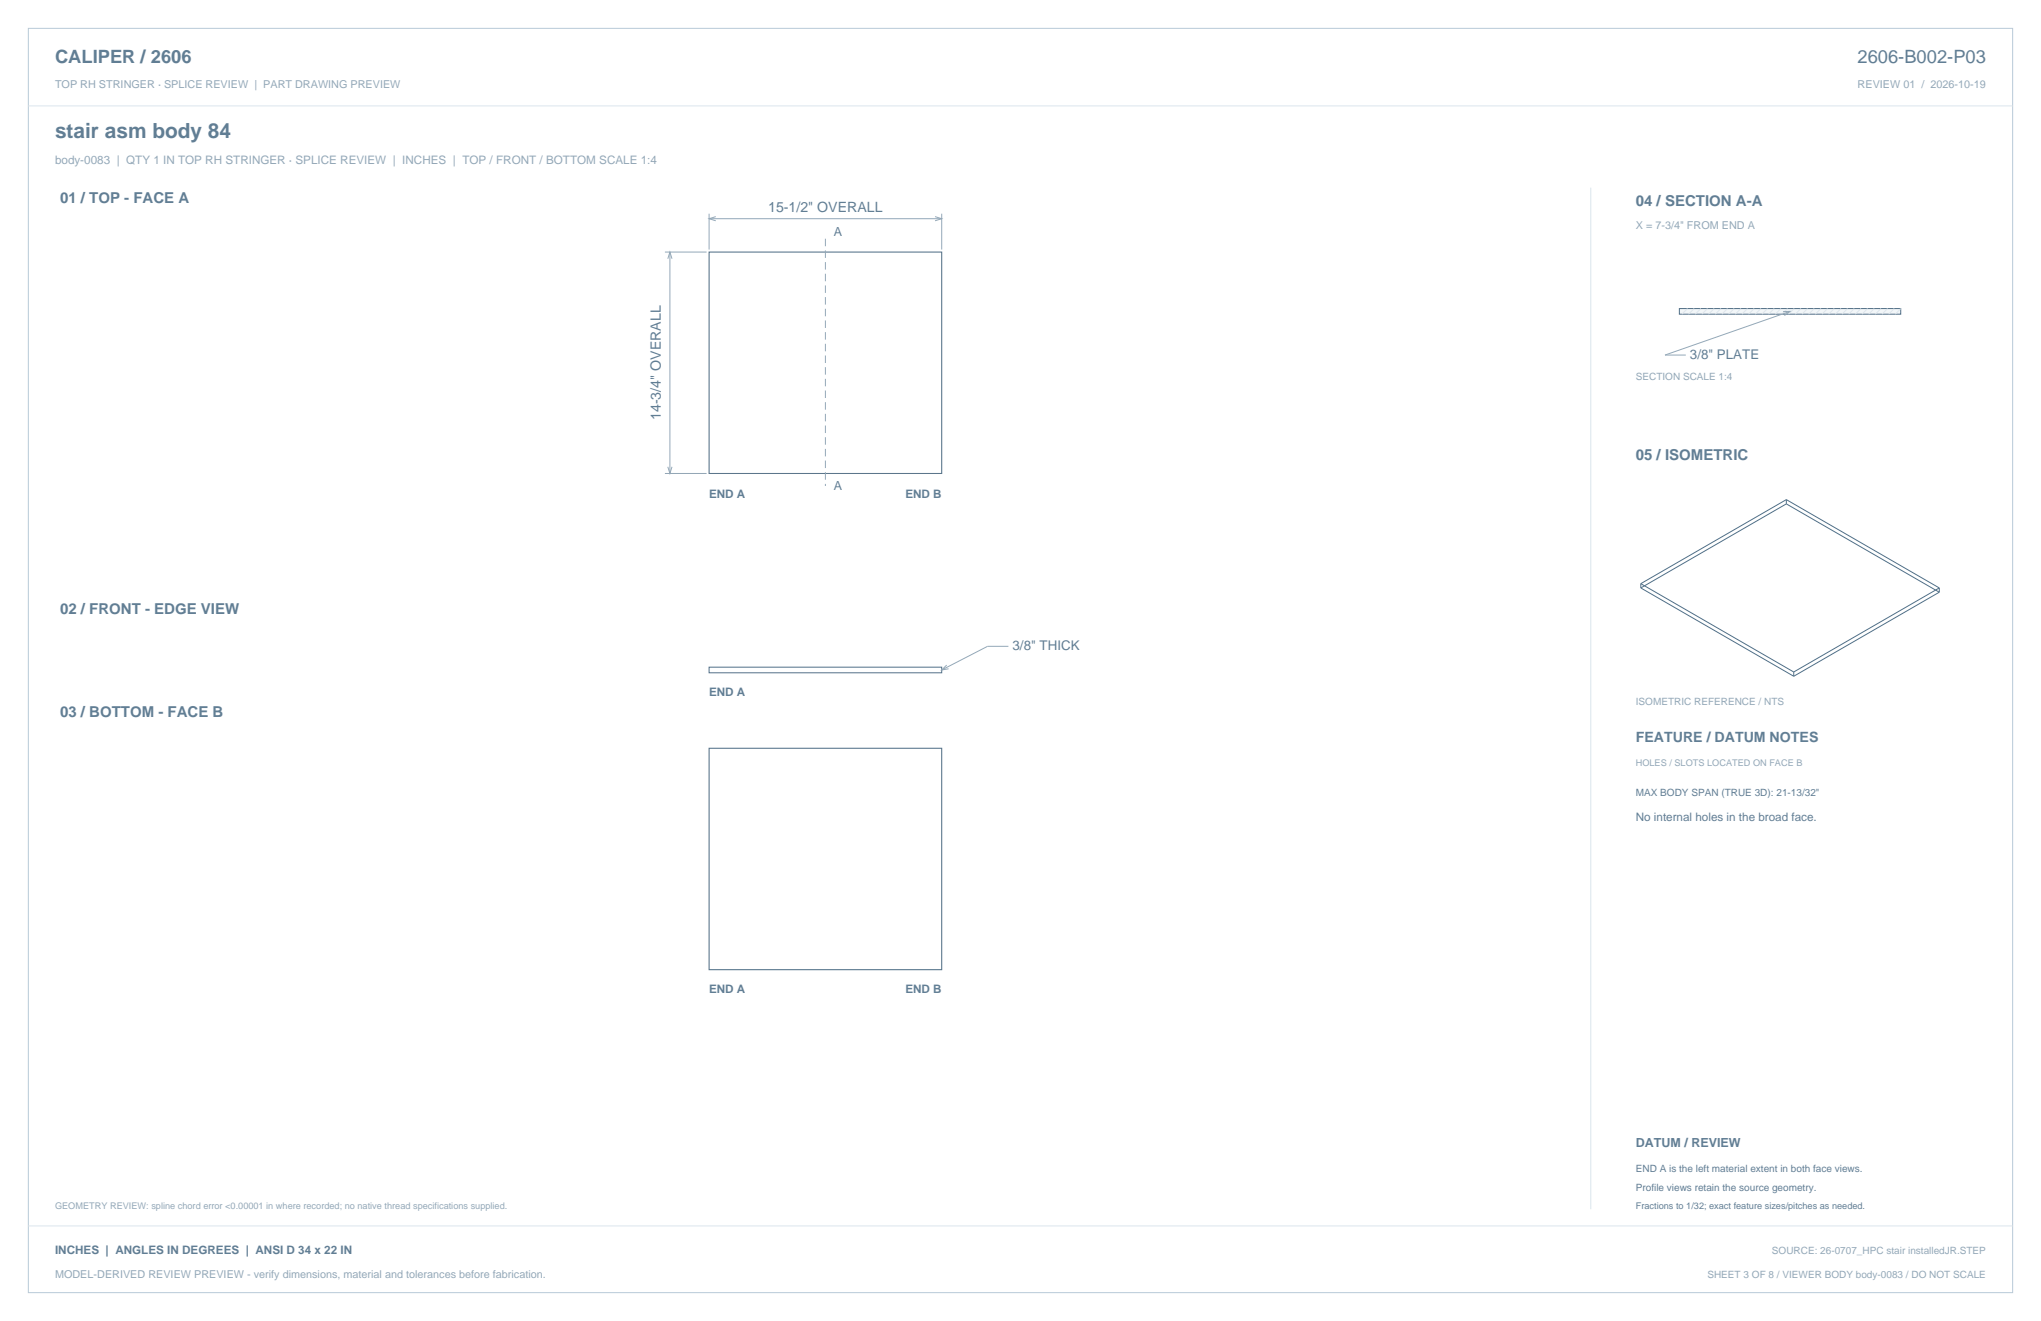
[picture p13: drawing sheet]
<svg xmlns="http://www.w3.org/2000/svg" width="864mm" height="559mm" viewBox="0 0 864 559" stroke-linecap="round" stroke-linejoin="round" font-family="sans-serif">
<defs><g id="words">
<text font-size="8.8" fill="#617e94" x="23.3" y="58.2">stair asm body 84</text>
<g font-size="7.8" fill="#617e94">
<text x="23.3" y="26.8">CALIPER / 2606</text>
<text x="786" y="26.8">2606-B002-P03</text>
</g>
<g font-size="6.3" fill="#617e94">
<text x="25.4" y="86.1">01 / TOP - FACE A</text>
<text x="692.1" y="87.1">04 / SECTION A-A</text>
<text x="692.1" y="194.4">05 / ISOMETRIC</text>
<text x="25.4" y="259.6">02 / FRONT - EDGE VIEW</text>
<text x="25.4" y="303.4">03 / BOTTOM - FACE B</text>
</g>
<g font-size="6" fill="#617e94">
<text x="325" y="89.7">15-1/2&quot; OVERALL</text>
<text x="279.6" y="177.7" transform="rotate(-90 279.6 177.7)">14-3/4&quot; OVERALL</text>
<text x="692.1" y="314">FEATURE / DATUM NOTES</text>
</g>
<g font-size="5.6" fill="#617e94">
<text x="715.1" y="152">3/8&quot; PLATE</text>
<text x="428.4" y="275.2">3/8&quot; THICK</text>
</g>
<g font-size="5.3" fill="#617e94">
<text x="352.8" y="99.9">A</text>
<text x="352.8" y="207.3">A</text>
<text x="692.1" y="485.1">DATUM / REVIEW</text>
</g>
<text font-size="4.9" fill="#93a8b9" x="23.3" y="69.5">body-0083 | QTY 1 IN TOP RH STRINGER · SPLICE REVIEW | INCHES | TOP / FRONT / BOTTOM SCALE 1:4</text>
<g font-size="4.9" fill="#617e94">
<text x="300" y="210.5">END A</text>
<text x="383.1" y="210.5">END B</text>
<text x="300" y="294.5">END A</text>
<text x="692.1" y="347.5">No internal holes in the broad face.</text>
<text x="300" y="420.1">END A</text>
<text x="383.1" y="420.1">END B</text>
<text x="23.3" y="530.6">INCHES | ANGLES IN DEGREES | ANSI D 34 x 22 IN</text>
</g>
<g font-size="4.6" fill="#93a8b9">
<text x="23.3" y="37">TOP RH STRINGER · SPLICE REVIEW | PART DRAWING PREVIEW</text>
<text x="786" y="37">REVIEW 01 / 2026-10-19</text>
<text x="692.1" y="97">X = 7-3/4&quot; FROM END A</text>
<text x="23.3" y="540.5">MODEL-DERIVED REVIEW PREVIEW - verify dimensions, material and tolerances before fabrication.</text>
</g>
<g font-size="4.2" fill="#93a8b9">
<text x="692.1" y="160.8">SECTION SCALE 1:4</text>
<text x="692.1" y="298.1">ISOMETRIC REFERENCE / NTS</text>
<text x="749.7" y="530.6">SOURCE: 26-0707_HPC stair installedJR.STEP</text>
<text x="722.4" y="540.5">SHEET 3 OF 8 / VIEWER BODY body-0083 / DO NOT SCALE</text>
</g>
<g font-size="4.2" fill="#617e94">
<text x="692.1" y="336.9">MAX BODY SPAN (TRUE 3D): 21-13/32&quot;</text>
<text x="692.1" y="495.7">END A is the left material extent in both face views.</text>
<text x="692.1" y="503.8">Profile views retain the source geometry.</text>
</g>
<g font-size="3.9" fill="#93a8b9">
<text x="692.1" y="323.8">HOLES / SLOTS LOCATED ON FACE B</text>
<text x="23.3" y="511.5">GEOMETRY REVIEW: spline chord error &lt;0.00001 in where recorded; no native thread specifications supplied.</text>
</g>
<text font-size="3.9" fill="#617e94" x="692.1" y="511.5">Fractions to 1/32; exact feature sizes/pitches as needed.</text>
</g></defs>
<path d="M12 12h839.6v534.8h-839.6z" fill="none" stroke="#b8cad8" stroke-width=".42"/>
<path d="M12 44.8h839.6M673.1 79.4v432.1" fill="none" stroke="#dbe5ed" stroke-width=".42"/>
<path d="M300 106.6h98.5v93.7h-98.5zM300 316.5h98.5v93.7h-98.5z" fill="none" stroke="#536f85" stroke-width=".44"/>
<path d="M300 90.4v15.2M300 92.5h98.5M302.9 91.6l-2.9 .9 2.9 .9M395.6 91.6l2.9 .9-2.9 .9M398.5 90.4v15.2M281.3 106.6h17.7M282.6 109.4l.9-2.8 .8 2.8M283.5 106.6v93.7M282.6 197.5l.9 2.8 .8-2.8M281.3 200.3h17.7M426.7 273.4h-8.8l-19.4 10M400.6 281.3l-2.1 2.1 2.9-.5" fill="none" stroke="#93a8b9" stroke-width=".42"/>
<path d="M349.2 101v104.6" fill="none" stroke="#93a8b9" stroke-width=".42" stroke-dasharray="3.2 1.8" stroke-linecap="butt"/>
<path d="M300 282.2h98.5v2.4h-98.5z" fill="none" stroke="#536f85" stroke-width=".42"/>
<path d="M710.6 130.5h93.6v2.4h-93.6z" fill-rule="evenodd" fill="#f2f6f9" stroke="#536f85" stroke-width=".42"/>
<g fill="none" stroke="#dbe5ed" stroke-width=".42">
<path d="M714 130.5l-2.4 2.4M716.8 130.5l-2.3 2.4M719.7 130.5l-2.4 2.4M722.5 130.5l-2.4 2.4M725.3 130.5l-2.4 2.4M728.1 130.5l-2.3 2.4M731 130.5l-2.4 2.4M733.8 130.5l-2.4 2.4M736.6 130.5l-2.4 2.4M739.4 130.5l-2.4 2.4M742.2 130.5l-2.3 2.4M745.1 130.5l-2.4 2.4"/>
<path d="M747.9 130.5l-2.4 2.4M750.7 130.5l-2.4 2.4M753.5 130.5l-2.3 2.4M756.4 130.5l-2.4 2.4M759.2 130.5l-2.4 2.4M762 130.5l-2.4 2.4M764.8 130.5l-2.4 2.4M767.6 130.5l-2.3 2.4M770.5 130.5l-2.4 2.4M773.3 130.5l-2.4 2.4M776.1 130.5l-2.4 2.4M778.9 130.5l-2.3 2.4"/>
<path d="M781.8 130.5l-2.4 2.4M784.6 130.5l-2.4 2.4M787.4 130.5l-2.4 2.4M790.2 130.5l-2.4 2.4M793 130.5l-2.3 2.4M795.9 130.5l-2.4 2.4M798.7 130.5l-2.4 2.4M801.5 130.5l-2.4 2.4M804.2 130.5l-2.2 2.4M12 518.6h839.6"/>
</g>
<path d="M754.5 131.8l2.9-.1-2.4 1.8M757.4 131.7l-52.9 18.5h8.8" fill="none" stroke="#93a8b9" stroke-width=".42"/>
<path d="M755.8 213.2l64.8 37.3M755.8 211.3v1.9M755.8 211.3l-61.5 35.6M755.8 213.2l-61.5 35.5M755.8 211.3l64.8 37.4M694.3 246.9v1.8M694.3 246.9l64.7 37.4M694.3 248.7l64.7 37.4M820.6 248.7v1.8M820.6 250.5l-61.6 35.6M820.6 248.7l-61.6 35.6M759 284.3v1.8" fill="none" stroke="#536f85" stroke-width=".42"/>
<use href="#words"/>
</svg>
